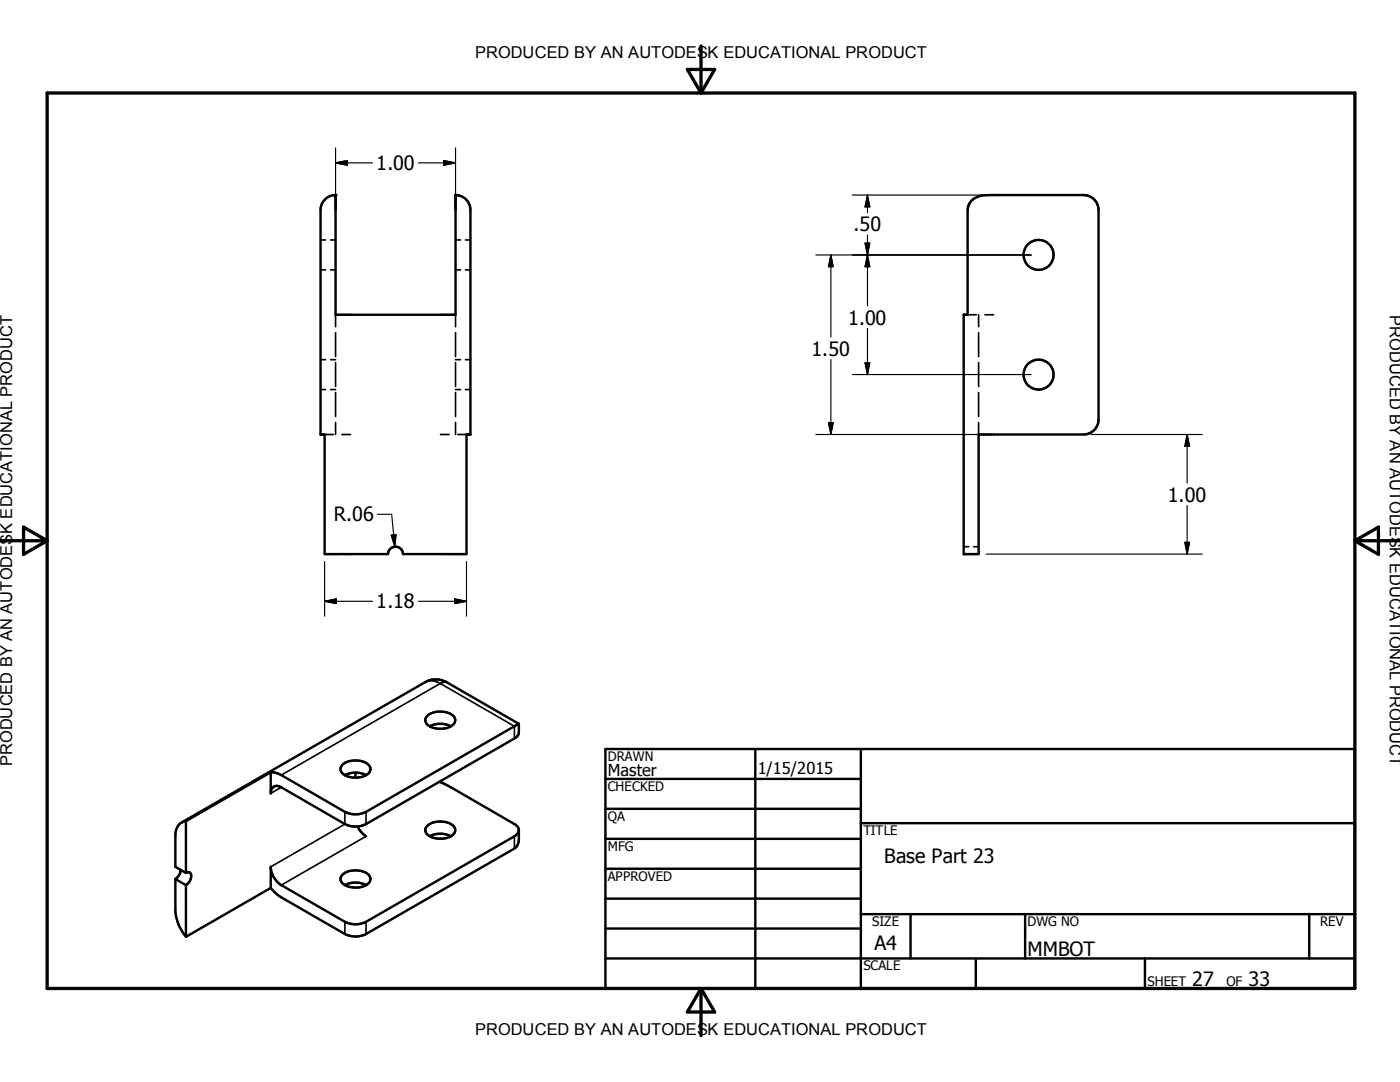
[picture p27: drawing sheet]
<svg xmlns="http://www.w3.org/2000/svg" width="279mm" height="216mm" viewBox="0 0 279 216" stroke-linecap="round" stroke-linejoin="round" font-family="sans-serif">
<defs><g id="words">
<g font-size="3.9">
<text x="75.1" y="34">1.00</text>
<text x="170.3" y="46.1">.50</text>
<text x="169.2" y="64.8">1.00</text>
<text x="162" y="71">1.50</text>
<text x="233.1" y="100.1">1.00</text>
<text x="66.6" y="104.1">R.06</text>
<text x="75.1" y="121.4">1.18</text>
<text x="176.4" y="172.1">Base Part 23</text>
<text x="174.5" y="189.5">A4</text>
<text x="205.1" y="190.8">MMBOT</text>
<text x="237.9" y="196.7">27</text>
<text x="249.2" y="196.7">33</text>
</g>
<g font-size="3.3">
<text x="94.8" y="11.6">PRODUCED BY AN AUTODESK EDUCATIONAL PRODUCT</text>
<text x="277.4" y="62.9" transform="rotate(90 277.4 62.9)">PRODUCED BY AN AUTODESK EDUCATIONAL PRODUCT</text>
<text x="2.5" y="152.9" transform="rotate(-90 2.5 152.9)">PRODUCED BY AN AUTODESK EDUCATIONAL PRODUCT</text>
<text x="121.3" y="154.9">Master</text>
<text x="151.2" y="154.4">1/15/2015</text>
<text x="94.8" y="206.6">PRODUCED BY AN AUTODESK EDUCATIONAL PRODUCT</text>
</g>
<g font-size="2.6">
<text x="121.3" y="151.8">DRAWN</text>
<text x="121.3" y="157.8">CHECKED</text>
<text x="121.3" y="163.8">QA</text>
<text x="172.3" y="166.6">TITLE</text>
<text x="121.3" y="169.8">MFG</text>
<text x="121.3" y="175.8">APPROVED</text>
<text x="174.1" y="184.8">SIZE</text>
<text x="205.1" y="184.8">DWG NO</text>
<text x="263.5" y="184.8">REV</text>
<text x="172.3" y="193.6">SCALE</text>
<text x="229" y="196.7">SHEET</text>
<text x="244.8" y="196.7">OF</text>
</g>
</g></defs>
<g fill="none" stroke="#000" stroke-width=".48">
<path d="M64.9 39.8l.9-.7 1.2-.2v23.9h23.9v-23.9a2.98 2.98 0 0 1 3 3v44.8h-.8v23.9h-12.7a1.5 1.5 0 0 0-1.5-1.5 1.5 1.5 0 0 0-1.5 1.5h-12.6v-23.9h-.8v-44.8l.2-1.1zM193.8 40.2a4.4 4.4 0 0 1 3.7-1.3h18.7a2.98 2.98 0 0 1 3 3v41.8a2.99 2.99 0 0 1-3 3h-20.9v23.9h-3v-47.8h.8v-20.9l.2-1zM54 154.1l-16.9 9.8M68.3 152.6a4.3 4.3 0 0 1 5.3 .1 1.36 1.36 0 0 1-.9 2.1 4.1 4.1 0 0 1-4.6-.8l-.1-.7zM68.8 154.7a4.7 4.7 0 0 1 4.3 0M70.9 154.2v1M85.3 142.9a4.3 4.3 0 0 1 5.3 .1 1.25 1.25 0 0 1-.6 1.9 4.4 4.4 0 0 1-4.8-.4l-.3-1zM85.7 144.9a4.8 4.8 0 0 1 4.3 0M87.7 156l2.3 1.1 12.9 7.5 .6 .6 .1 .5M103.6 144.4l-.1 2-.6 .8-29.8 17.2a4.7 4.7 0 0 1-4.3 0l-12.7-7.3a1.29 1.29 0 0 0-1.4-.1 1.29 1.29 0 0 0-.7 1.3v-4.2M103.6 144.4l-30.5 17.6a4.7 4.7 0 0 1-4.3 0l-12.7-7.3-1.1-.5-1-.1M103.6 144.4l-14.2-8.1a4.4 4.4 0 0 0-4.5-.2l-48.7 28"/>
<path d="M120.8 155.4h51M120.8 149.5h149.6v47.7h-149.6zM150.7 149.5v47.7M171.8 149.5v47.7M35 175.4v6.6a9.5 9.5 0 0 0 2.1 4.9M35 175.4l2.1 1.2M36 173.6a2.27 2.27 0 0 1-1 1.8M37.1 163.9a2.48 2.48 0 0 0-2.1 2.5v6.6l2.1 1.2M37.1 163.9v10.3M37.1 176.6v10.3M37.1 174.2a.71 .71 0 0 1 .9 0 .71 .71 0 0 1 .1 .9l-.4 1-.6 .5M54 177.2l-16.9 9.7"/>
<path d="M68.3 174.5a4.3 4.3 0 0 1 5.3 .1 1.36 1.36 0 0 1-.9 2.2 4.1 4.1 0 0 1-4.6-.9l-.1-.7zM68.8 176.6a4.6 4.6 0 0 1 4.3 0M71.4 164.9l.6 1 1.1 1M85.3 164.8a4.3 4.3 0 0 1 5.3 .1 1.35 1.35 0 0 1-.9 2.1 4.1 4.1 0 0 1-4.7-.8l-.1-.7zM85.7 166.9a4.6 4.6 0 0 1 4.3 0M103.6 165.7l-.1 2.4-.3 .6-.5 .6-29.6 17.1a4.6 4.6 0 0 1-4.3 0l-12.7-7.3-1.1-.9-1-1M103.6 165.7l-.3 .6-.6 .6-29.6 17a4.7 4.7 0 0 1-4.3 0l-12.7-7.3a4.6 4.6 0 0 1-2.1-3.6v4.2M120.8 161.4h51M120.8 167.4h51M120.8 173.3h51M120.8 179.3h51M171.8 164.3h98.6"/>
<path d="M120.8 185.3h51M120.8 191.2h149.6M171.8 182.4h98.6M181.7 182.4v8.8M194.7 191.2v6M204.6 182.4v8.8M228.5 191.2v6M261.3 182.4v8.8"/>
<circle cx="207.3" cy="50.9" r="2.99"/>
<circle cx="207.3" cy="74.7" r="2.99"/>
</g>
<g fill="none" stroke="#000" stroke-width=".33">
<path d="M64 47.9h1M64 53.8h1M66 47.9h1M66 53.8h1M90.9 47.9h1M90.9 53.8h1M92.9 47.9h1M92.9 53.8h1M64 71.8h1M64 77.7h1M66 71.8h1M66 77.7h1"/>
<path d="M67 62.8v2.4M67 66.4v4.8M67 72.4v4.7M67 78.3v4.8M90.9 62.8v2.4M90.9 66.4v4.8M90.9 72.4v4.7M90.9 78.3v4.8M90.9 71.8h1M90.9 77.7h1M92.9 71.8h1M92.9 77.7h1"/>
<path d="M193.1 62.8h1.7M195.3 62.8v2.4M195.3 66.4v4.8M195.3 72.4v4.7M195.3 78.3v4.8M196.6 62.8h1.7M64.8 86.7h1.7M67 84.3v2.4M68.2 86.7h1.8M87.9 86.7h1.7M90.9 84.3v2.4M91.4 86.7h1.7"/>
<path d="M195.3 84.3v2.4M192.3 109.1h1M194.3 109.1h1M84.9 136.1a2.97 2.97 0 0 1 3 .3M87.9 136.4l14.8 8.5v2.5M87.9 136.4l-31.8 18.3M89.4 136.3l-.7-.2-.8 .3M56.1 157.1l-2.1 1.2M68.8 162v2.4l-14.8 8.6M73.1 162v2.4M73.1 166.9l-17 9.7M102.7 166.9v2.4"/>
<path d="M68.8 183.9v2.5M73.1 183.9v2.5"/>
</g>
<g fill="#000">
<circle cx="67" cy="38.9" r=".24"/>
<circle cx="90.9" cy="38.9" r=".24"/>
</g>
<path d="M9.4 18.6h261v178.6h-261zM137.2 13.9h5.4l-2.7 4.7zM139.9 9.2v9.4M0 107.9h9.4M4.7 105.2l4.7 2.7-4.7 2.7zM270.4 107.9h9M270.4 107.9l4.7-2.7v5.4zM139.9 197.2v9.4M139.9 197.2l2.7 4.7h-5.4z" fill="none" stroke="#000" stroke-width=".66"/>
<g fill="none" stroke="#000" stroke-width=".23">
<path d="M67 32.5h7.3M67 32.5l2.3-.5v1zM67 29.5v10.9M83.5 32.5h7.4M88.5 32l2.4 .5-2.4 .5zM90.9 29.5v10.9M170.1 38.9h26.7M173.1 38.9v3.5M173.1 38.9l.5 2.4h-1zM162.8 50.9h43M165.8 50.9l.5 2.3h-1zM165.8 50.9v16.4"/>
<path d="M172.6 48.5h1l-.5 2.4zM173.1 46.9v14.1M173.1 50.9l.5 2.3h-1zM165.8 71.7v15M170.1 74.7h35.7M172.6 72.4h1l-.5 2.3zM173.1 65.5v9.2M162.8 86.7h34M165.3 84.3h1l-.5 2.4zM217.7 86.7h22.2M236.9 86.7v9.7M236.9 86.7l.5 2.3h-.9z"/>
<path d="M64.8 120h9.5M64.8 120l2.3-.5v.9zM64.8 112.1v10.9M75.3 102.6h2.9l.6 6.5M78.1 106.8l.9-.1-.2 2.4zM83.5 120h9.6M90.7 119.5l2.4 .5-2.4 .4zM93.1 112.1v10.9M196.8 110.6h43.1M236.5 108.2h.9l-.5 2.4zM236.9 100.9v9.7"/>
</g>
<g fill="#000" stroke="#000" stroke-width=".23">
<path d="M67 32.5l2.3-.5v1zM88.5 32l2.4 .5-2.4 .5zM165.8 50.9l.5 2.3h-1zM172.6 48.5h1l-.5 2.4zM173.1 50.9l.5 2.3h-1zM173.1 38.9l.5 2.4h-1zM172.6 72.4h1l-.5 2.3zM165.3 84.3h1l-.5 2.4zM236.9 86.7l.5 2.3h-.9zM64.8 120l2.3-.5v.9zM78.1 106.8l.9-.1-.2 2.4zM236.5 108.2h.9l-.5 2.4z"/>
<path d="M90.7 119.5l2.4 .5-2.4 .4z"/>
</g>
<use href="#words"/>
</svg>
